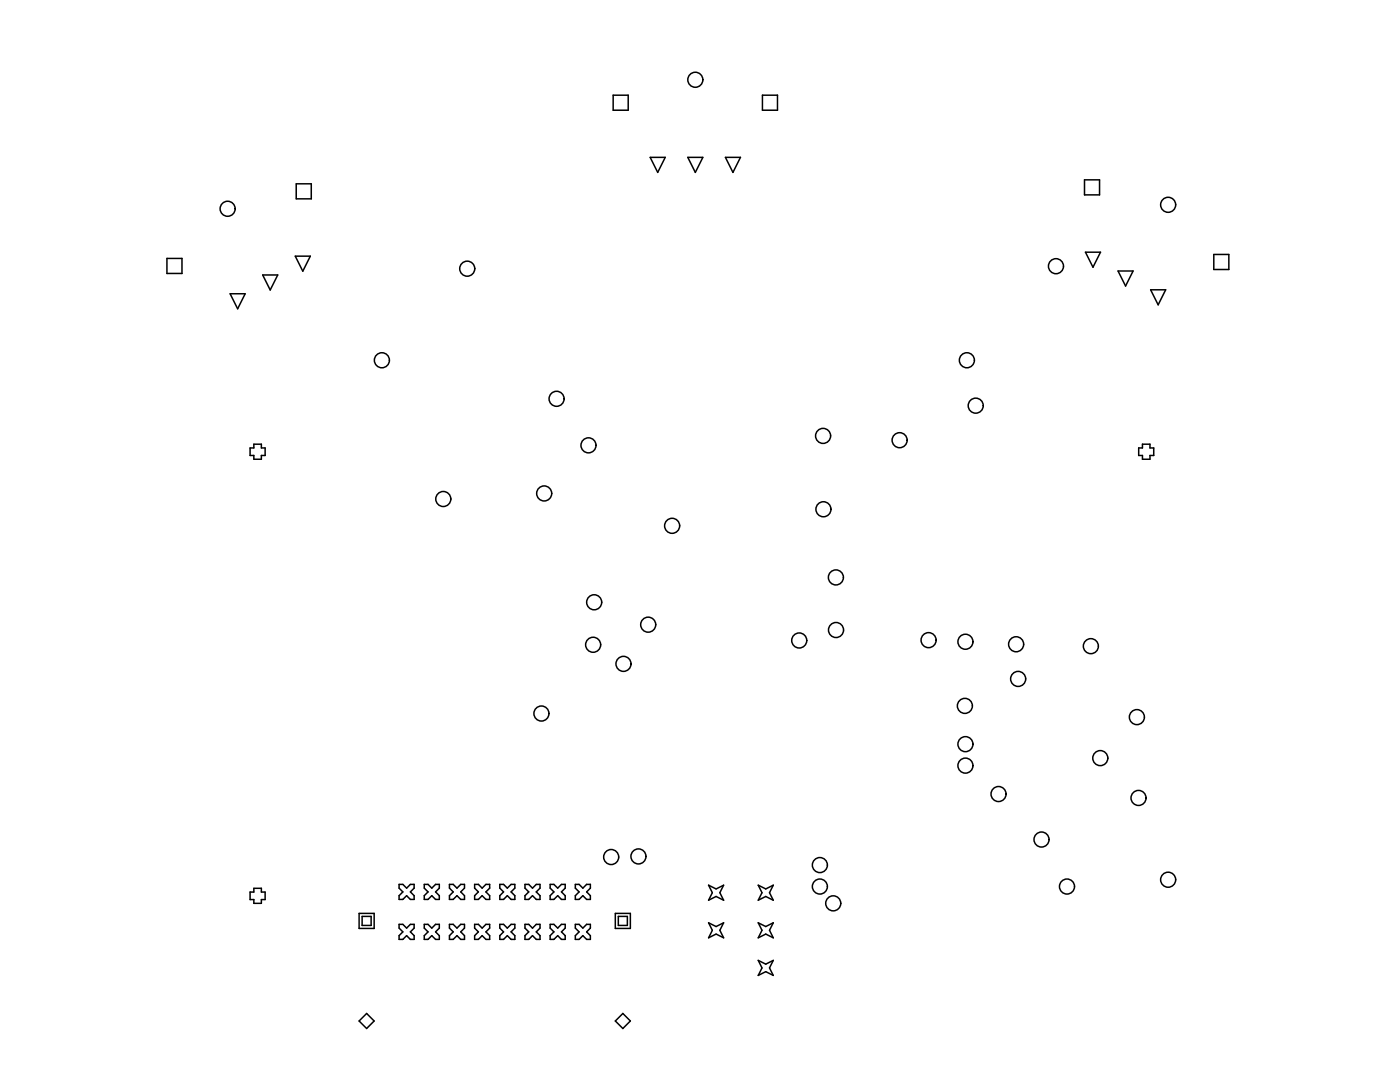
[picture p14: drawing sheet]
<svg xmlns="http://www.w3.org/2000/svg" width="279mm" height="216mm" viewBox="0 0 279 216" stroke-linecap="round" stroke-linejoin="round" font-family="sans-serif">
<g fill="none" stroke="#000" stroke-width=".3">
<path d="M122.4 19h3v3h-3zM152.2 19h3v3h-3zM59.1 36.7h3v3h-3zM129.8 31.4h3l-1.5 3zM137.3 31.4h3l-1.5 3zM144.8 31.4h3l-1.5 3zM216.4 35.9h3v3h-3zM33.3 51.6h3v3h-3zM45.9 58.6h3l-1.5 3zM52.4 54.9h3l-1.5 3zM58.9 51.1h3l-1.5 3zM216.6 50.3h3l-1.5 3z"/>
<path d="M223.1 54.1h3l-1.5 3zM229.6 57.8h3l-1.5 3zM242.2 50.8h3v3h-3zM49.9 89.4h.8v-.8h1.5v.8h.7v1.5h-.7v.7h-1.5v-.7h-.8zM227.2 89.4h.8v-.8h1.5v.8h.8v1.5h-.8v.7h-1.5v-.7h-.8zM49.9 178h.8v-.8h1.5v.8h.7v1.5h-.7v.7h-1.5v-.7h-.8zM79.6 176.5h.8l.7 .7 .8-.7h.8v.7l-.8 .8 .8 .7v.8h-.8l-.8-.8-.7 .8h-.8v-.8l.8-.7-.8-.8zM84.7 176.5h.7l.8 .7 .7-.7h.8v.7l-.8 .8 .8 .7v.8h-.8l-.7-.8-.8 .8h-.7v-.8l.7-.7-.7-.8zM89.7 176.5h.7l.8 .7 .7-.7h.8v.7l-.8 .8 .8 .7v.8h-.8l-.7-.8-.8 .8h-.7v-.8l.7-.7-.7-.8zM94.7 176.5h.8l.7 .7 .8-.7h.7v.7l-.7 .8 .7 .7v.8h-.7l-.8-.8-.7 .8h-.8v-.8l.8-.7-.8-.8zM99.7 176.5h.8l.7 .7 .8-.7h.7v.7l-.7 .8 .7 .7v.8h-.7l-.8-.8-.7 .8h-.8v-.8l.8-.7-.8-.8zM104.8 176.5h.7l.8 .7 .7-.7h.8v.7l-.8 .8 .8 .7v.8h-.8l-.7-.8-.8 .8h-.7v-.8l.7-.7-.7-.8z"/>
<path d="M109.8 176.5h.7l.8 .7 .7-.7h.8v.7l-.8 .8 .8 .7v.8h-.8l-.7-.8-.8 .8h-.7v-.8l.7-.7-.7-.8zM114.8 176.5h.8l.7 .7 .8-.7h.7v.7l-.7 .8 .7 .7v.8h-.7l-.8-.8-.7 .8h-.8v-.8l.8-.7-.8-.8zM141.4 176.6l1.5 .8 1.5-.8-.7 1.5 .7 1.5-1.5-.7-1.5 .7 .8-1.5zM151.3 176.6l1.5 .8 1.5-.8-.7 1.5 .7 1.5-1.5-.7-1.5 .7 .8-1.5zM71.7 182.3h3v3h-3zM72.3 182.9h1.8v1.8h-1.8zM79.6 184.4h.8l.7 .8 .8-.8h.8v.8l-.8 .7 .8 .8v.7h-.8l-.8-.7-.7 .7h-.8v-.7l.8-.8-.8-.7zM84.7 184.4h.7l.8 .8 .7-.8h.8v.8l-.8 .7 .8 .8v.7h-.8l-.7-.7-.8 .7h-.7v-.7l.7-.8-.7-.7zM89.7 184.4h.7l.8 .8 .7-.8h.8v.8l-.8 .7 .8 .8v.7h-.8l-.7-.7-.8 .7h-.7v-.7l.7-.8-.7-.7zM94.7 184.4h.8l.7 .8 .8-.8h.7v.8l-.7 .7 .7 .8v.7h-.7l-.8-.7-.7 .7h-.8v-.7l.8-.8-.8-.7zM99.7 184.4h.8l.7 .8 .8-.8h.7v.8l-.7 .7 .7 .8v.7h-.7l-.8-.7-.7 .7h-.8v-.7l.8-.8-.8-.7zM104.8 184.4h.7l.8 .8 .7-.8h.8v.8l-.8 .7 .8 .8v.7h-.8l-.7-.7-.8 .7h-.7v-.7l.7-.8-.7-.7z"/>
<path d="M109.8 184.4h.7l.8 .8 .7-.8h.8v.8l-.8 .7 .8 .8v.7h-.8l-.7-.7-.8 .7h-.7v-.7l.7-.8-.7-.7zM114.8 184.4h.8l.7 .8 .8-.8h.7v.8l-.7 .7 .7 .8v.7h-.7l-.8-.7-.7 .7h-.8v-.7l.8-.8-.8-.7zM122.8 182.3h3v3h-3zM123.4 182.9h1.8v1.8h-1.8zM141.4 184.1l1.5 .8 1.5-.8-.7 1.5 .7 1.5-1.5-.7-1.5 .7 .8-1.5zM151.3 191.6l1.5 .8 1.5-.8-.7 1.5 .7 1.5-1.5-.7-1.5 .7 .8-1.5zM151.3 184.1l1.5 .8 1.5-.8-.7 1.5 .7 1.5-1.5-.7-1.5 .7 .8-1.5zM71.7 203.7l1.5-1.5 1.5 1.5-1.5 1.5zM122.8 203.7l1.5-1.5 1.5 1.5-1.5 1.5z"/>
<circle cx="138.8" cy="15.9" r="1.5"/>
<circle cx="45.4" cy="41.7" r="1.5"/>
<circle cx="93.2" cy="53.6" r="1.5"/>
<circle cx="210.7" cy="53.1" r="1.5"/>
<circle cx="233.1" cy="40.9" r="1.5"/>
<circle cx="76.2" cy="71.9" r="1.5"/>
<circle cx="111.1" cy="79.6" r="1.5"/>
<circle cx="193" cy="71.9" r="1.5"/>
<circle cx="88.5" cy="99.6" r="1.5"/>
<circle cx="108.6" cy="98.5" r="1.5"/>
<circle cx="117.4" cy="88.9" r="1.5"/>
<circle cx="164.3" cy="87" r="1.5"/>
<circle cx="179.5" cy="87.8" r="1.5"/>
<circle cx="194.7" cy="80.9" r="1.5"/>
<circle cx="134.1" cy="104.9" r="1.5"/>
<circle cx="164.3" cy="101.6" r="1.5"/>
<circle cx="166.8" cy="115.2" r="1.5"/>
<circle cx="118.4" cy="128.7" r="1.5"/>
<circle cx="118.6" cy="120.2" r="1.5"/>
<circle cx="124.4" cy="132.5" r="1.5"/>
<circle cx="129.4" cy="124.6" r="1.5"/>
<circle cx="159.5" cy="127.8" r="1.5"/>
<circle cx="166.8" cy="125.7" r="1.5"/>
<circle cx="185.3" cy="127.7" r="1.5"/>
<circle cx="192.7" cy="128.1" r="1.5"/>
<circle cx="202.8" cy="128.6" r="1.5"/>
<circle cx="203.2" cy="135.5" r="1.5"/>
<circle cx="217.7" cy="128.9" r="1.5"/>
<circle cx="108.1" cy="142.4" r="1.5"/>
<circle cx="192.6" cy="140.8" r="1.5"/>
<circle cx="192.7" cy="148.5" r="1.5"/>
<circle cx="192.7" cy="152.8" r="1.5"/>
<circle cx="199.3" cy="158.4" r="1.5"/>
<circle cx="219.6" cy="151.3" r="1.5"/>
<circle cx="226.9" cy="143.1" r="1.5"/>
<circle cx="227.2" cy="159.2" r="1.5"/>
<circle cx="122" cy="171" r="1.5"/>
<circle cx="127.4" cy="170.9" r="1.5"/>
<circle cx="163.6" cy="172.6" r="1.5"/>
<circle cx="163.6" cy="176.9" r="1.5"/>
<circle cx="207.9" cy="167.5" r="1.5"/>
<circle cx="212.9" cy="176.9" r="1.5"/>
<circle cx="233.1" cy="175.5" r="1.5"/>
<circle cx="166.3" cy="180.2" r="1.5"/>
</g>
</svg>
